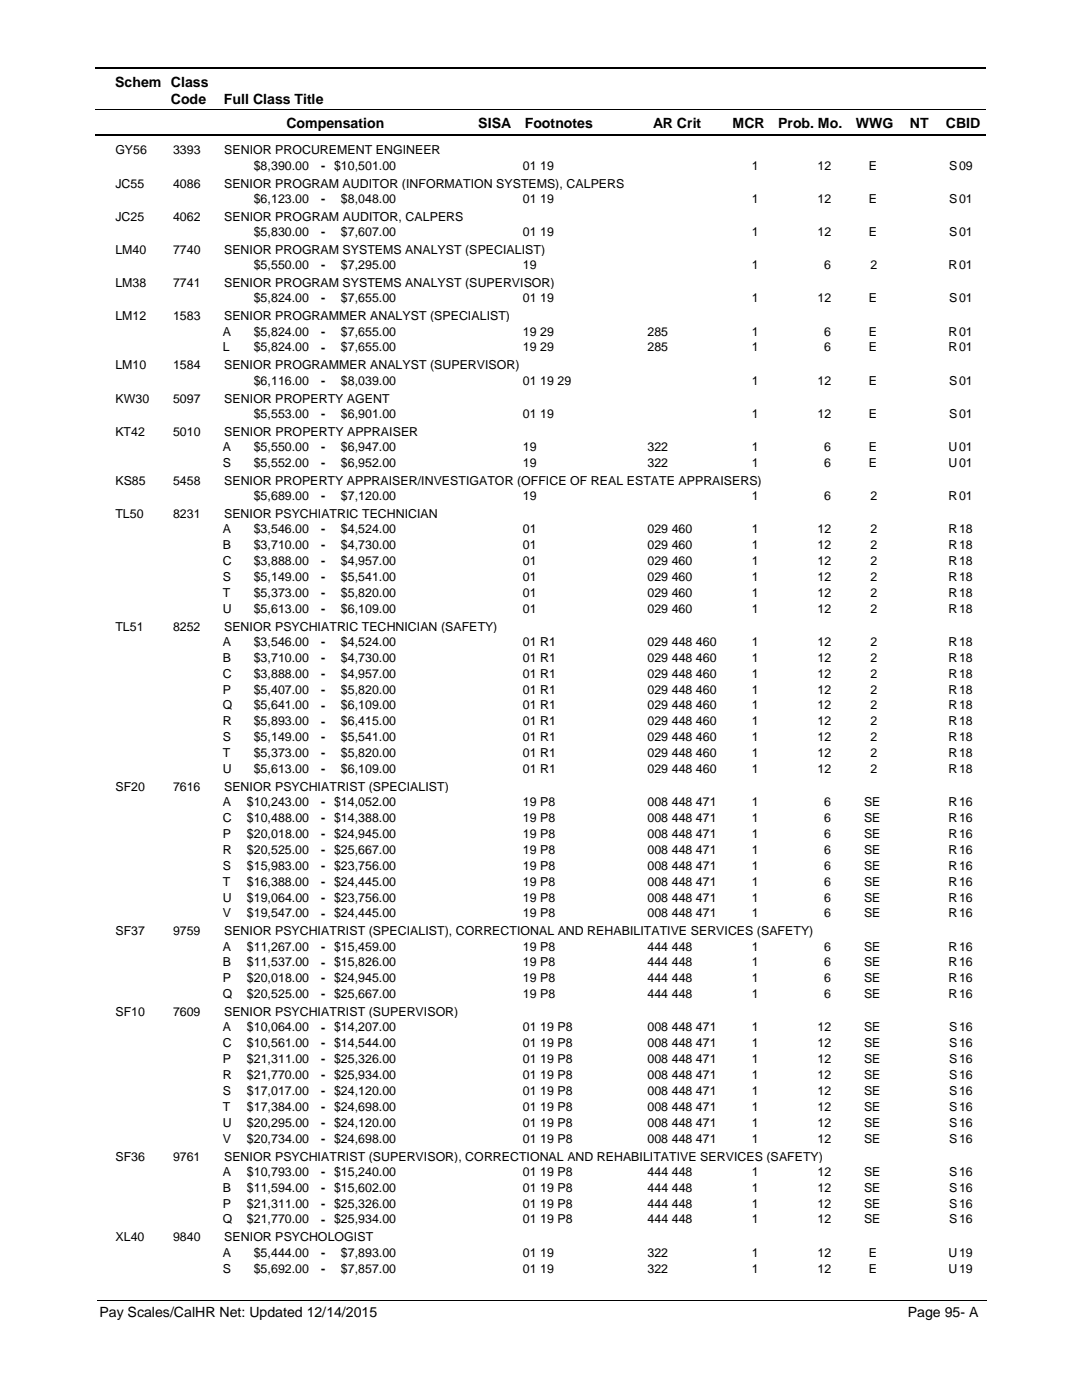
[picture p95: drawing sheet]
<svg xmlns="http://www.w3.org/2000/svg" width="216mm" height="279mm" viewBox="0 0 216 279" stroke-linecap="round" stroke-linejoin="round" font-family="sans-serif">
<defs><g id="words">
<g font-size="2.8">
<text x="23" y="17.3">Schem Class</text>
<text x="34.1" y="20.7">Code</text>
<text x="44.7" y="20.7">Full Class Title</text>
<text x="57.2" y="25.6">Compensation</text>
<text x="95.4" y="25.6">SISA</text>
<text x="104.7" y="25.6">Footnotes</text>
<text x="130.3" y="25.6">AR Crit</text>
<text x="146.2" y="25.6">MCR</text>
<text x="155.3" y="25.6">Prob. Mo.</text>
<text x="170.8" y="25.6">WWG</text>
<text x="181.5" y="25.6">NT</text>
<text x="188.7" y="25.6">CBID</text>
<text x="19.9" y="262.9">Pay Scales/CalHR Net: Updated 12/14/2015</text>
<text x="181.1" y="262.9">Page 95- A</text>
</g>
<g font-size="2.5">
<text x="23" y="30.8">GY56</text>
<text x="34.5" y="30.8">3393</text>
<text x="44.7" y="30.8">SENIOR PROCUREMENT ENGINEER</text>
<text x="50.6" y="33.9">$8,390.00</text>
<text x="64.1" y="33.9">- $10,501.00</text>
<text x="104.3" y="33.9">01 19</text>
<text x="150" y="33.9">1</text>
<text x="163.1" y="33.9">12</text>
<text x="173.4" y="33.9">E</text>
<text x="189.4" y="33.9">S</text>
<text x="191.4" y="33.9">09</text>
<text x="23" y="37.4">JC55</text>
<text x="34.5" y="37.4">4086</text>
<text x="44.7" y="37.4">SENIOR PROGRAM AUDITOR (INFORMATION SYSTEMS), CALPERS</text>
<text x="50.6" y="40.5">$6,123.00</text>
<text x="64.1" y="40.5">-</text>
<text x="68" y="40.5">$8,048.00</text>
<text x="104.3" y="40.5">01 19</text>
<text x="150" y="40.5">1</text>
<text x="163.1" y="40.5">12</text>
<text x="173.4" y="40.5">E</text>
<text x="189.4" y="40.5">S</text>
<text x="191.4" y="40.5">01</text>
<text x="23" y="44">JC25</text>
<text x="34.5" y="44">4062</text>
<text x="44.7" y="44">SENIOR PROGRAM AUDITOR, CALPERS</text>
<text x="50.6" y="47.1">$5,830.00</text>
<text x="64.1" y="47.1">-</text>
<text x="68" y="47.1">$7,607.00</text>
<text x="104.3" y="47.1">01 19</text>
<text x="150" y="47.1">1</text>
<text x="163.1" y="47.1">12</text>
<text x="173.4" y="47.1">E</text>
<text x="189.4" y="47.1">S</text>
<text x="191.4" y="47.1">01</text>
<text x="23" y="50.7">LM40</text>
<text x="34.5" y="50.7">7740</text>
<text x="44.7" y="50.7">SENIOR PROGRAM SYSTEMS ANALYST (SPECIALIST)</text>
<text x="50.6" y="53.7">$5,550.00</text>
<text x="64.1" y="53.8">-</text>
<text x="68" y="53.7">$7,295.00</text>
<text x="104.3" y="53.7">19</text>
<text x="150" y="53.7">1</text>
<text x="164.5" y="53.7">6</text>
<text x="173.7" y="53.7">2</text>
<text x="189.3" y="53.7">R</text>
<text x="191.4" y="53.7">01</text>
<text x="23" y="57.3">LM38</text>
<text x="34.5" y="57.3">7741</text>
<text x="44.7" y="57.3">SENIOR PROGRAM SYSTEMS ANALYST (SUPERVISOR)</text>
<text x="23" y="63.9">LM12</text>
<text x="34.5" y="63.9">1583</text>
<text x="44.7" y="63.9">SENIOR PROGRAMMER ANALYST (SPECIALIST)</text>
<text x="50.6" y="60.3">$5,824.00</text>
<text x="64.1" y="60.4">-</text>
<text x="68" y="60.3">$7,655.00</text>
<text x="104.3" y="60.3">01 19</text>
<text x="150" y="60.3">1</text>
<text x="163.1" y="60.3">12</text>
<text x="173.4" y="60.3">E</text>
<text x="189.4" y="60.3">S</text>
<text x="191.4" y="60.3">01</text>
<text x="44.5" y="70.1">L</text>
<text x="44.5" y="67">A</text>
<text x="50.6" y="67">$5,824.00</text>
<text x="50.6" y="70.1">$5,824.00</text>
<text x="64.1" y="67">-</text>
<text x="64.1" y="70.2">-</text>
<text x="68" y="67">$7,655.00</text>
<text x="68" y="70.1">$7,655.00</text>
<text x="104.3" y="67">19 29</text>
<text x="104.3" y="70.1">19 29</text>
<text x="129.2" y="67">285</text>
<text x="129.2" y="70.1">285</text>
<text x="150" y="67">1</text>
<text x="150" y="70.1">1</text>
<text x="164.5" y="67">6</text>
<text x="164.5" y="70.1">6</text>
<text x="173.4" y="67">E</text>
<text x="173.4" y="70.1">E</text>
<text x="189.3" y="67">R</text>
<text x="189.3" y="70.1">R</text>
<text x="191.4" y="67">01</text>
<text x="191.4" y="70.1">01</text>
<text x="23" y="73.7">LM10</text>
<text x="34.5" y="73.7">1584</text>
<text x="44.7" y="73.7">SENIOR PROGRAMMER ANALYST (SUPERVISOR)</text>
<text x="50.6" y="76.8">$6,116.00</text>
<text x="64.1" y="76.8">-</text>
<text x="68" y="76.8">$8,039.00</text>
<text x="104.3" y="76.8">01 19 29</text>
<text x="150" y="76.8">1</text>
<text x="163.1" y="76.8">12</text>
<text x="173.4" y="76.8">E</text>
<text x="189.4" y="76.8">S</text>
<text x="191.4" y="76.8">01</text>
<text x="23" y="80.3">KW30</text>
<text x="34.5" y="80.3">5097</text>
<text x="44.7" y="80.3">SENIOR PROPERTY AGENT</text>
<text x="50.6" y="83.4">$5,553.00</text>
<text x="64.1" y="83.4">-</text>
<text x="68" y="83.4">$6,901.00</text>
<text x="104.3" y="83.4">01 19</text>
<text x="150" y="83.4">1</text>
<text x="163.1" y="83.4">12</text>
<text x="173.4" y="83.4">E</text>
<text x="189.4" y="83.4">S</text>
<text x="191.4" y="83.4">01</text>
<text x="23" y="87">KT42</text>
<text x="34.5" y="87">5010</text>
<text x="44.7" y="87">SENIOR PROPERTY APPRAISER</text>
<text x="44.5" y="90">A</text>
<text x="44.5" y="93.2">S</text>
<text x="50.6" y="90">$5,550.00</text>
<text x="50.6" y="93.2">$5,552.00</text>
<text x="64.1" y="90">-</text>
<text x="64.1" y="93.2">-</text>
<text x="68" y="90">$6,947.00</text>
<text x="68" y="93.2">$6,952.00</text>
<text x="104.3" y="90">19</text>
<text x="104.3" y="93.2">19</text>
<text x="129.2" y="90">322</text>
<text x="129.2" y="93.2">322</text>
<text x="150" y="90">1</text>
<text x="150" y="93.2">1</text>
<text x="164.5" y="90">6</text>
<text x="164.5" y="93.2">6</text>
<text x="173.4" y="90">E</text>
<text x="173.4" y="93.2">E</text>
<text x="189.3" y="90">U</text>
<text x="189.3" y="93.2">U</text>
<text x="191.4" y="90">01</text>
<text x="191.4" y="93.2">01</text>
<text x="23" y="96.8">KS85</text>
<text x="34.5" y="96.8">5458</text>
<text x="44.7" y="96.8">SENIOR PROPERTY APPRAISER/INVESTIGATOR (OFFICE OF REAL ESTATE APPRAISERS)</text>
<text x="50.6" y="99.8">$5,689.00</text>
<text x="64.1" y="99.8">-</text>
<text x="68" y="99.8">$7,120.00</text>
<text x="104.3" y="99.8">19</text>
<text x="150" y="99.8">1</text>
<text x="164.5" y="99.8">6</text>
<text x="173.7" y="99.8">2</text>
<text x="189.3" y="99.8">R</text>
<text x="191.4" y="99.8">01</text>
<text x="23" y="103.4">TL50</text>
<text x="34.5" y="103.4">8231</text>
<text x="44.5" y="106.4">A</text>
<text x="44.7" y="103.4">SENIOR PSYCHIATRIC TECHNICIAN</text>
<text x="50.6" y="106.4">$3,546.00</text>
<text x="64.1" y="106.4">-</text>
<text x="68" y="106.4">$4,524.00</text>
<text x="104.3" y="106.4">01</text>
<text x="129.2" y="106.4">029 460</text>
<text x="150" y="106.4">1</text>
<text x="163.1" y="106.4">12</text>
<text x="173.7" y="106.4">2</text>
<text x="189.3" y="106.4">R</text>
<text x="191.4" y="106.4">18</text>
<text x="44.5" y="109.6">B</text>
<text x="44.5" y="112.8">C</text>
<text x="50.6" y="109.6">$3,710.00</text>
<text x="50.6" y="112.8">$3,888.00</text>
<text x="64.1" y="109.6">-</text>
<text x="64.1" y="112.8">-</text>
<text x="68" y="109.6">$4,730.00</text>
<text x="68" y="112.8">$4,957.00</text>
<text x="104.3" y="109.6">01</text>
<text x="104.3" y="112.8">01</text>
<text x="129.2" y="109.6">029 460</text>
<text x="129.2" y="112.8">029 460</text>
<text x="150" y="112.8">1</text>
<text x="150" y="109.6">1</text>
<text x="163.1" y="109.6">12</text>
<text x="163.1" y="112.8">12</text>
<text x="173.7" y="109.6">2</text>
<text x="173.7" y="112.8">2</text>
<text x="189.3" y="112.8">R</text>
<text x="189.3" y="109.6">R</text>
<text x="191.4" y="109.6">18</text>
<text x="191.4" y="112.8">18</text>
<text x="44.5" y="115.9">S</text>
<text x="44.5" y="119.1">T</text>
<text x="50.6" y="115.9">$5,149.00</text>
<text x="50.6" y="119.1">$5,373.00</text>
<text x="64.1" y="116">-</text>
<text x="64.1" y="119.1">-</text>
<text x="68" y="119.1">$5,820.00</text>
<text x="68" y="115.9">$5,541.00</text>
<text x="104.3" y="119.1">01</text>
<text x="104.3" y="115.9">01</text>
<text x="129.2" y="119.1">029 460</text>
<text x="129.2" y="115.9">029 460</text>
<text x="150" y="115.9">1</text>
<text x="150" y="119.1">1</text>
<text x="163.1" y="115.9">12</text>
<text x="163.1" y="119.1">12</text>
<text x="173.7" y="119.1">2</text>
<text x="173.7" y="115.9">2</text>
<text x="189.3" y="115.9">R</text>
<text x="189.3" y="119.1">R</text>
<text x="191.4" y="115.9">18</text>
<text x="191.4" y="119.1">18</text>
<text x="23" y="125.9">TL51</text>
<text x="34.5" y="125.9">8252</text>
<text x="44.5" y="122.3">U</text>
<text x="44.7" y="125.9">SENIOR PSYCHIATRIC TECHNICIAN (SAFETY)</text>
<text x="50.6" y="122.3">$5,613.00</text>
<text x="64.1" y="122.3">-</text>
<text x="68" y="122.3">$6,109.00</text>
<text x="104.3" y="122.3">01</text>
<text x="129.2" y="122.3">029 460</text>
<text x="150" y="122.3">1</text>
<text x="163.1" y="122.3">12</text>
<text x="173.7" y="122.3">2</text>
<text x="189.3" y="122.3">R</text>
<text x="191.4" y="122.3">18</text>
<text x="44.5" y="128.9">A</text>
<text x="50.6" y="128.9">$3,546.00</text>
<text x="64.1" y="128.9">-</text>
<text x="68" y="128.9">$4,524.00</text>
<text x="104.3" y="128.9">01 R1</text>
<text x="129.2" y="128.9">029 448 460</text>
<text x="150" y="128.9">1</text>
<text x="163.1" y="128.9">12</text>
<text x="173.7" y="128.9">2</text>
<text x="189.3" y="128.9">R</text>
<text x="191.4" y="128.9">18</text>
<text x="44.5" y="132.1">B</text>
<text x="44.5" y="135.3">C</text>
<text x="50.6" y="132.1">$3,710.00</text>
<text x="50.6" y="135.3">$3,888.00</text>
<text x="64.1" y="132.1">-</text>
<text x="64.1" y="135.3">-</text>
<text x="68" y="135.3">$4,957.00</text>
<text x="68" y="132.1">$4,730.00</text>
<text x="104.3" y="135.3">01 R1</text>
<text x="104.3" y="132.1">01 R1</text>
<text x="129.2" y="135.3">029 448 460</text>
<text x="129.2" y="132.1">029 448 460</text>
<text x="150" y="132.1">1</text>
<text x="150" y="135.3">1</text>
<text x="163.1" y="132.1">12</text>
<text x="163.1" y="135.3">12</text>
<text x="173.7" y="135.3">2</text>
<text x="173.7" y="132.1">2</text>
<text x="189.3" y="132.1">R</text>
<text x="189.3" y="135.3">R</text>
<text x="191.4" y="132.1">18</text>
<text x="191.4" y="135.3">18</text>
<text x="44.5" y="138.4">P</text>
<text x="44.5" y="141.6">Q</text>
<text x="50.6" y="138.4">$5,407.00</text>
<text x="50.6" y="141.6">$5,641.00</text>
<text x="64.1" y="138.5">-</text>
<text x="64.1" y="141.6">-</text>
<text x="68" y="138.4">$5,820.00</text>
<text x="68" y="141.6">$6,109.00</text>
<text x="104.3" y="138.4">01 R1</text>
<text x="104.3" y="141.6">01 R1</text>
<text x="129.2" y="138.4">029 448 460</text>
<text x="129.2" y="141.6">029 448 460</text>
<text x="150" y="141.6">1</text>
<text x="150" y="138.4">1</text>
<text x="163.1" y="138.4">12</text>
<text x="163.1" y="141.6">12</text>
<text x="173.7" y="138.4">2</text>
<text x="173.7" y="141.6">2</text>
<text x="189.3" y="141.6">R</text>
<text x="189.3" y="138.4">R</text>
<text x="191.4" y="138.4">18</text>
<text x="191.4" y="141.6">18</text>
<text x="44.5" y="144.8">R</text>
<text x="44.5" y="147.9">S</text>
<text x="50.6" y="144.8">$5,893.00</text>
<text x="50.6" y="147.9">$5,149.00</text>
<text x="64.1" y="144.8">-</text>
<text x="64.1" y="148">-</text>
<text x="68" y="144.8">$6,415.00</text>
<text x="68" y="147.9">$5,541.00</text>
<text x="104.3" y="144.8">01 R1</text>
<text x="104.3" y="147.9">01 R1</text>
<text x="129.2" y="144.8">029 448 460</text>
<text x="129.2" y="147.9">029 448 460</text>
<text x="150" y="144.8">1</text>
<text x="150" y="147.9">1</text>
<text x="163.1" y="144.8">12</text>
<text x="163.1" y="147.9">12</text>
<text x="173.7" y="144.8">2</text>
<text x="173.7" y="147.9">2</text>
<text x="189.3" y="144.8">R</text>
<text x="189.3" y="147.9">R</text>
<text x="191.4" y="144.8">18</text>
<text x="191.4" y="147.9">18</text>
<text x="44.5" y="151.1">T</text>
<text x="44.5" y="154.3">U</text>
<text x="50.6" y="151.1">$5,373.00</text>
<text x="50.6" y="154.3">$5,613.00</text>
<text x="64.1" y="151.1">-</text>
<text x="64.1" y="154.3">-</text>
<text x="68" y="151.1">$5,820.00</text>
<text x="68" y="154.3">$6,109.00</text>
<text x="104.3" y="151.1">01 R1</text>
<text x="104.3" y="154.3">01 R1</text>
<text x="129.2" y="151.1">029 448 460</text>
<text x="129.2" y="154.3">029 448 460</text>
<text x="150" y="151.1">1</text>
<text x="150" y="154.3">1</text>
<text x="163.1" y="151.1">12</text>
<text x="163.1" y="154.3">12</text>
<text x="173.7" y="151.1">2</text>
<text x="173.7" y="154.3">2</text>
<text x="189.3" y="151.1">R</text>
<text x="189.3" y="154.3">R</text>
<text x="191.4" y="151.1">18</text>
<text x="191.4" y="154.3">18</text>
<text x="23" y="157.8">SF20</text>
<text x="34.5" y="157.8">7616</text>
<text x="44.5" y="160.9">A</text>
<text x="44.7" y="157.8">SENIOR PSYCHIATRIST (SPECIALIST)</text>
<text x="49.3" y="160.9">$10,243.00</text>
<text x="64.1" y="160.9">- $14,052.00</text>
<text x="104.3" y="160.9">19 P8</text>
<text x="129.2" y="160.9">008 448 471</text>
<text x="150" y="160.9">1</text>
<text x="164.5" y="160.9">6</text>
<text x="172.4" y="160.9">SE</text>
<text x="189.3" y="160.9">R</text>
<text x="191.4" y="160.9">16</text>
<text x="44.5" y="164.1">C</text>
<text x="44.5" y="167.2">P</text>
<text x="49.3" y="164.1">$10,488.00</text>
<text x="49.3" y="167.2">$20,018.00</text>
<text x="64.1" y="164.1">- $14,388.00</text>
<text x="64.1" y="167.3">- $24,945.00</text>
<text x="104.3" y="164.1">19 P8</text>
<text x="104.3" y="167.2">19 P8</text>
<text x="129.2" y="164.1">008 448 471</text>
<text x="129.2" y="167.2">008 448 471</text>
<text x="150" y="164.1">1</text>
<text x="150" y="167.2">1</text>
<text x="164.5" y="164.1">6</text>
<text x="164.5" y="167.2">6</text>
<text x="172.4" y="164.1">SE</text>
<text x="172.4" y="167.2">SE</text>
<text x="189.3" y="164.1">R</text>
<text x="189.3" y="167.2">R</text>
<text x="191.4" y="164.1">16</text>
<text x="191.4" y="167.2">16</text>
<text x="44.5" y="170.4">R</text>
<text x="44.5" y="173.6">S</text>
<text x="49.3" y="170.4">$20,525.00</text>
<text x="49.3" y="173.6">$15,983.00</text>
<text x="64.1" y="170.4">- $25,667.00</text>
<text x="64.1" y="173.6">- $23,756.00</text>
<text x="104.3" y="170.4">19 P8</text>
<text x="104.3" y="173.6">19 P8</text>
<text x="129.2" y="170.4">008 448 471</text>
<text x="129.2" y="173.6">008 448 471</text>
<text x="150" y="170.4">1</text>
<text x="150" y="173.6">1</text>
<text x="164.5" y="170.4">6</text>
<text x="164.5" y="173.6">6</text>
<text x="172.4" y="170.4">SE</text>
<text x="172.4" y="173.6">SE</text>
<text x="189.3" y="170.4">R</text>
<text x="189.3" y="173.6">R</text>
<text x="191.4" y="170.4">16</text>
<text x="191.4" y="173.6">16</text>
<text x="44.5" y="176.7">T</text>
<text x="44.5" y="179.9">U</text>
<text x="49.3" y="176.7">$16,388.00</text>
<text x="49.3" y="179.9">$19,064.00</text>
<text x="64.1" y="176.8">- $24,445.00</text>
<text x="64.1" y="179.9">- $23,756.00</text>
<text x="104.3" y="176.7">19 P8</text>
<text x="104.3" y="179.9">19 P8</text>
<text x="129.2" y="176.7">008 448 471</text>
<text x="129.2" y="179.9">008 448 471</text>
<text x="150" y="176.7">1</text>
<text x="150" y="179.9">1</text>
<text x="164.5" y="176.7">6</text>
<text x="164.5" y="179.9">6</text>
<text x="172.4" y="176.7">SE</text>
<text x="172.4" y="179.9">SE</text>
<text x="189.3" y="176.7">R</text>
<text x="189.3" y="179.9">R</text>
<text x="191.4" y="176.7">16</text>
<text x="191.4" y="179.9">16</text>
<text x="44.5" y="183.1">V</text>
<text x="49.3" y="183.1">$19,547.00</text>
<text x="64.1" y="183.1">- $24,445.00</text>
<text x="104.3" y="183.1">19 P8</text>
<text x="129.2" y="183.1">008 448 471</text>
<text x="150" y="183.1">1</text>
<text x="164.5" y="183.1">6</text>
<text x="172.4" y="183.1">SE</text>
<text x="189.3" y="183.1">R</text>
<text x="191.4" y="183.1">16</text>
<text x="23" y="186.7">SF37</text>
<text x="34.5" y="186.7">9759</text>
<text x="44.5" y="189.7">A</text>
<text x="44.7" y="186.7">SENIOR PSYCHIATRIST (SPECIALIST), CORRECTIONAL AND REHABILITATIVE SERVICES (SAFETY)</text>
<text x="49.3" y="189.7">$11,267.00</text>
<text x="64.1" y="189.7">- $15,459.00</text>
<text x="104.3" y="189.7">19 P8</text>
<text x="129.2" y="189.7">444 448</text>
<text x="150" y="189.7">1</text>
<text x="164.5" y="189.7">6</text>
<text x="172.4" y="189.7">SE</text>
<text x="189.3" y="189.7">R</text>
<text x="191.4" y="189.7">16</text>
<text x="44.5" y="192.9">B</text>
<text x="44.5" y="196">P</text>
<text x="49.3" y="192.9">$11,537.00</text>
<text x="49.3" y="196">$20,018.00</text>
<text x="64.1" y="192.9">- $15,826.00</text>
<text x="64.1" y="196.1">- $24,945.00</text>
<text x="104.3" y="192.9">19 P8</text>
<text x="104.3" y="196">19 P8</text>
<text x="129.2" y="192.9">444 448</text>
<text x="129.2" y="196">444 448</text>
<text x="150" y="192.9">1</text>
<text x="150" y="196">1</text>
<text x="164.5" y="192.9">6</text>
<text x="164.5" y="196">6</text>
<text x="172.4" y="192.9">SE</text>
<text x="172.4" y="196">SE</text>
<text x="189.3" y="192.9">R</text>
<text x="189.3" y="196">R</text>
<text x="191.4" y="192.9">16</text>
<text x="191.4" y="196">16</text>
<text x="23" y="202.8">SF10</text>
<text x="34.5" y="202.8">7609</text>
<text x="44.5" y="199.2">Q</text>
<text x="44.7" y="202.8">SENIOR PSYCHIATRIST (SUPERVISOR)</text>
<text x="49.3" y="199.2">$20,525.00</text>
<text x="64.1" y="199.2">- $25,667.00</text>
<text x="104.3" y="199.2">19 P8</text>
<text x="129.2" y="199.2">444 448</text>
<text x="150" y="199.2">1</text>
<text x="164.5" y="199.2">6</text>
<text x="172.4" y="199.2">SE</text>
<text x="189.3" y="199.2">R</text>
<text x="191.4" y="199.2">16</text>
<text x="44.5" y="209">C</text>
<text x="44.5" y="205.8">A</text>
<text x="49.3" y="205.8">$10,064.00</text>
<text x="49.3" y="209">$10,561.00</text>
<text x="64.1" y="205.9">- $14,207.00</text>
<text x="64.1" y="209">- $14,544.00</text>
<text x="104.3" y="205.8">01 19 P8</text>
<text x="104.3" y="209">01 19 P8</text>
<text x="129.2" y="205.8">008 448 471</text>
<text x="129.2" y="209">008 448 471</text>
<text x="150" y="205.8">1</text>
<text x="150" y="209">1</text>
<text x="163.1" y="205.8">12</text>
<text x="163.1" y="209">12</text>
<text x="172.4" y="205.8">SE</text>
<text x="172.4" y="209">SE</text>
<text x="189.4" y="205.8">S</text>
<text x="189.4" y="209">S</text>
<text x="191.4" y="205.8">16</text>
<text x="191.4" y="209">16</text>
<text x="44.5" y="212.2">P</text>
<text x="44.5" y="215.3">R</text>
<text x="49.3" y="212.2">$21,311.00</text>
<text x="49.3" y="215.3">$21,770.00</text>
<text x="64.1" y="212.2">- $25,326.00</text>
<text x="64.1" y="215.4">- $25,934.00</text>
<text x="104.3" y="215.3">01 19 P8</text>
<text x="104.3" y="212.2">01 19 P8</text>
<text x="129.2" y="215.3">008 448 471</text>
<text x="129.2" y="212.2">008 448 471</text>
<text x="150" y="215.3">1</text>
<text x="150" y="212.2">1</text>
<text x="163.1" y="212.2">12</text>
<text x="163.1" y="215.3">12</text>
<text x="172.4" y="215.3">SE</text>
<text x="172.4" y="212.2">SE</text>
<text x="189.4" y="215.3">S</text>
<text x="189.4" y="212.2">S</text>
<text x="191.4" y="212.2">16</text>
<text x="191.4" y="215.3">16</text>
<text x="44.5" y="218.5">S</text>
<text x="44.5" y="221.7">T</text>
<text x="49.3" y="218.5">$17,017.00</text>
<text x="49.3" y="221.7">$17,384.00</text>
<text x="64.1" y="218.6">- $24,120.00</text>
<text x="64.1" y="221.7">- $24,698.00</text>
<text x="104.3" y="218.5">01 19 P8</text>
<text x="104.3" y="221.7">01 19 P8</text>
<text x="129.2" y="218.5">008 448 471</text>
<text x="129.2" y="221.7">008 448 471</text>
<text x="150" y="218.5">1</text>
<text x="150" y="221.7">1</text>
<text x="163.1" y="218.5">12</text>
<text x="163.1" y="221.7">12</text>
<text x="172.4" y="218.5">SE</text>
<text x="172.4" y="221.7">SE</text>
<text x="189.4" y="218.5">S</text>
<text x="189.4" y="221.7">S</text>
<text x="191.4" y="218.5">16</text>
<text x="191.4" y="221.7">16</text>
<text x="44.5" y="224.9">U</text>
<text x="49.3" y="224.9">$20,295.00</text>
<text x="64.1" y="224.9">- $24,120.00</text>
<text x="104.3" y="224.9">01 19 P8</text>
<text x="129.2" y="224.9">008 448 471</text>
<text x="150" y="224.9">1</text>
<text x="163.1" y="224.9">12</text>
<text x="172.4" y="224.9">SE</text>
<text x="189.4" y="224.9">S</text>
<text x="191.4" y="224.9">16</text>
<text x="23" y="231.6">SF36</text>
<text x="34.5" y="231.6">9761</text>
<text x="44.5" y="228">V</text>
<text x="44.7" y="231.6">SENIOR PSYCHIATRIST (SUPERVISOR), CORRECTIONAL AND REHABILITATIVE SERVICES (SAFETY)</text>
<text x="49.3" y="228">$20,734.00</text>
<text x="64.1" y="228.1">- $24,698.00</text>
<text x="104.3" y="228">01 19 P8</text>
<text x="129.2" y="228">008 448 471</text>
<text x="150" y="228">1</text>
<text x="163.1" y="228">12</text>
<text x="172.4" y="228">SE</text>
<text x="189.4" y="228">S</text>
<text x="191.4" y="228">16</text>
<text x="44.5" y="237.8">B</text>
<text x="44.5" y="234.7">A</text>
<text x="49.3" y="234.7">$10,793.00</text>
<text x="49.3" y="237.8">$11,594.00</text>
<text x="64.1" y="234.7">- $15,240.00</text>
<text x="64.1" y="237.8">- $15,602.00</text>
<text x="104.3" y="234.7">01 19 P8</text>
<text x="104.3" y="237.8">01 19 P8</text>
<text x="129.2" y="234.7">444 448</text>
<text x="129.2" y="237.8">444 448</text>
<text x="150" y="234.7">1</text>
<text x="150" y="237.8">1</text>
<text x="163.1" y="234.7">12</text>
<text x="163.1" y="237.8">12</text>
<text x="172.4" y="234.7">SE</text>
<text x="172.4" y="237.8">SE</text>
<text x="189.4" y="234.7">S</text>
<text x="189.4" y="237.8">S</text>
<text x="191.4" y="234.7">16</text>
<text x="191.4" y="237.8">16</text>
<text x="44.5" y="241">P</text>
<text x="44.5" y="244.2">Q</text>
<text x="49.3" y="241">$21,311.00</text>
<text x="49.3" y="244.2">$21,770.00</text>
<text x="64.1" y="241">- $25,326.00</text>
<text x="64.1" y="244.2">- $25,934.00</text>
<text x="104.3" y="244.2">01 19 P8</text>
<text x="104.3" y="241">01 19 P8</text>
<text x="129.2" y="244.2">444 448</text>
<text x="129.2" y="241">444 448</text>
<text x="150" y="244.2">1</text>
<text x="150" y="241">1</text>
<text x="163.1" y="241">12</text>
<text x="163.1" y="244.2">12</text>
<text x="172.4" y="244.2">SE</text>
<text x="172.4" y="241">SE</text>
<text x="189.4" y="244.2">S</text>
<text x="189.4" y="241">S</text>
<text x="191.4" y="241">16</text>
<text x="191.4" y="244.2">16</text>
<text x="23" y="247.7">XL40</text>
<text x="34.5" y="247.7">9840</text>
<text x="44.5" y="250.8">A</text>
<text x="44.7" y="247.7">SENIOR PSYCHOLOGIST</text>
<text x="50.6" y="250.8">$5,444.00</text>
<text x="64.1" y="250.8">-</text>
<text x="68" y="250.8">$7,893.00</text>
<text x="104.3" y="250.8">01 19</text>
<text x="129.2" y="250.8">322</text>
<text x="150" y="250.8">1</text>
<text x="163.1" y="250.8">12</text>
<text x="173.4" y="250.8">E</text>
<text x="189.3" y="250.8">U</text>
<text x="191.4" y="250.8">19</text>
<text x="44.5" y="254">S</text>
<text x="50.6" y="254">$5,692.00</text>
<text x="64.1" y="254">-</text>
<text x="68" y="254">$7,857.00</text>
<text x="104.3" y="254">01 19</text>
<text x="129.2" y="254">322</text>
<text x="150" y="254">1</text>
<text x="163.1" y="254">12</text>
<text x="173.4" y="254">E</text>
<text x="189.3" y="254">U</text>
<text x="191.4" y="254">19</text>
</g>
</g></defs>
<path d="M19 13.5h177.8M19 27h177.8" fill="none" stroke="#000" stroke-width=".36"/>
<path d="M19 21.8h177.8" fill="none" stroke="#000" stroke-width=".2"/>
<g fill="#fff">
<path d="M46.9 31.2h16.3v3h-16.3z"/>
<path d="M191 31.2h4.2v3h-4.2z"/>
<path d="M46.9 37.8h16.3v3h-16.3z"/>
<path d="M191 37.8h4.2v3h-4.2z"/>
<path d="M46.9 44.5h16.3v3h-16.3z"/>
<path d="M191 44.5h4.2v3h-4.2z"/>
<path d="M46.9 51.1h16.3v3h-16.3z"/>
<path d="M191 51.1h4.2v3h-4.2z"/>
<path d="M46.9 57.7h16.3v3h-16.3z"/>
<path d="M191 57.7h4.2v3h-4.2z"/>
<path d="M46.9 64.3h16.3v3h-16.3z"/>
<path d="M191 64.3h4.2v3h-4.2z"/>
<path d="M46.9 67.5h16.3v3h-16.3z"/>
<path d="M191 67.5h4.2v3h-4.2z"/>
<path d="M46.9 74.1h16.3v3h-16.3z"/>
<path d="M191 74.1h4.2v3h-4.2z"/>
<path d="M46.9 80.8h16.3v2.9h-16.3z"/>
<path d="M191 80.8h4.2v2.9h-4.2z"/>
<path d="M46.9 87.4h16.3v3h-16.3z"/>
<path d="M191 87.4h4.2v3h-4.2z"/>
<path d="M46.9 90.6h16.3v2.9h-16.3z"/>
<path d="M191 90.6h4.2v2.9h-4.2z"/>
<path d="M46.9 97.2h16.3v3h-16.3z"/>
<path d="M191 97.2h4.2v3h-4.2z"/>
<path d="M46.9 103.8h16.3v3h-16.3z"/>
<path d="M191 103.8h4.2v3h-4.2z"/>
<path d="M46.9 107h16.3v2.9h-16.3z"/>
<path d="M191 107h4.2v2.9h-4.2z"/>
<path d="M46.9 110.1h16.3v3h-16.3z"/>
<path d="M191 110.1h4.2v3h-4.2z"/>
<path d="M46.9 113.3h16.3v3h-16.3z"/>
<path d="M191 113.3h4.2v3h-4.2z"/>
<path d="M46.9 116.5h16.3v2.9h-16.3z"/>
<path d="M191 116.5h4.2v2.9h-4.2z"/>
<path d="M46.9 119.7h16.3v2.9h-16.3z"/>
<path d="M191 119.7h4.2v2.9h-4.2z"/>
<path d="M46.9 126.3h16.3v3h-16.3z"/>
<path d="M191 126.3h4.2v3h-4.2z"/>
<path d="M46.9 129.5h16.3v2.9h-16.3z"/>
<path d="M191 129.5h4.2v2.9h-4.2z"/>
<path d="M46.9 132.6h16.3v3h-16.3z"/>
<path d="M191 132.6h4.2v3h-4.2z"/>
<path d="M46.9 135.8h16.3v3h-16.3z"/>
<path d="M191 135.8h4.2v3h-4.2z"/>
<path d="M46.9 139h16.3v2.9h-16.3z"/>
<path d="M191 139h4.2v2.9h-4.2z"/>
<path d="M46.9 142.1h16.3v3h-16.3z"/>
<path d="M191 142.1h4.2v3h-4.2z"/>
<path d="M46.9 145.3h16.3v3h-16.3z"/>
<path d="M191 145.3h4.2v3h-4.2z"/>
<path d="M46.9 148.5h16.3v2.9h-16.3z"/>
<path d="M191 148.5h4.2v2.9h-4.2z"/>
<path d="M46.9 151.6h16.3v3h-16.3z"/>
<path d="M191 151.6h4.2v3h-4.2z"/>
<path d="M46.9 158.3h16.3v2.9h-16.3z"/>
<path d="M191 158.3h4.2v2.9h-4.2z"/>
<path d="M46.9 161.4h16.3v3h-16.3z"/>
<path d="M191 161.4h4.2v3h-4.2z"/>
<path d="M46.9 164.6h16.3v3h-16.3z"/>
<path d="M191 164.6h4.2v3h-4.2z"/>
<path d="M46.9 167.8h16.3v3h-16.3z"/>
<path d="M191 167.8h4.2v3h-4.2z"/>
<path d="M46.9 170.9h16.3v3h-16.3z"/>
<path d="M191 170.9h4.2v3h-4.2z"/>
<path d="M46.9 174.1h16.3v3h-16.3z"/>
<path d="M191 174.1h4.2v3h-4.2z"/>
<path d="M46.9 177.3h16.3v3h-16.3z"/>
<path d="M191 177.3h4.2v3h-4.2z"/>
<path d="M46.9 180.4h16.3v3h-16.3z"/>
<path d="M191 180.4h4.2v3h-4.2z"/>
<path d="M46.9 187.1h16.3v3h-16.3z"/>
<path d="M191 187.1h4.2v3h-4.2z"/>
<path d="M46.9 190.2h16.3v3h-16.3z"/>
<path d="M191 190.2h4.2v3h-4.2z"/>
<path d="M46.9 193.4h16.3v3h-16.3z"/>
<path d="M191 193.4h4.2v3h-4.2z"/>
<path d="M46.9 196.6h16.3v3h-16.3z"/>
<path d="M191 196.6h4.2v3h-4.2z"/>
<path d="M46.9 203.2h16.3v3h-16.3z"/>
<path d="M191 203.2h4.2v3h-4.2z"/>
<path d="M46.9 206.4h16.3v3h-16.3z"/>
<path d="M191 206.4h4.2v3h-4.2z"/>
<path d="M46.9 209.6h16.3v2.9h-16.3z"/>
<path d="M191 209.6h4.2v2.9h-4.2z"/>
<path d="M46.9 212.7h16.3v3h-16.3z"/>
<path d="M191 212.7h4.2v3h-4.2z"/>
<path d="M46.9 215.9h16.3v3h-16.3z"/>
<path d="M191 215.9h4.2v3h-4.2z"/>
<path d="M46.9 219.1h16.3v3h-16.3z"/>
<path d="M191 219.1h4.2v3h-4.2z"/>
<path d="M46.9 222.2h16.3v3h-16.3z"/>
<path d="M191 222.2h4.2v3h-4.2z"/>
<path d="M46.9 225.4h16.3v3h-16.3z"/>
<path d="M191 225.4h4.2v3h-4.2z"/>
<path d="M46.9 232h16.3v3h-16.3z"/>
<path d="M191 232h4.2v3h-4.2z"/>
<path d="M46.9 235.2h16.3v3h-16.3z"/>
<path d="M191 235.2h4.2v3h-4.2z"/>
<path d="M46.9 238.4h16.3v2.9h-16.3z"/>
<path d="M191 238.4h4.2v2.9h-4.2z"/>
<path d="M46.9 241.5h16.3v3h-16.3z"/>
<path d="M191 241.5h4.2v3h-4.2z"/>
<path d="M46.9 248.2h16.3v2.9h-16.3z"/>
<path d="M191 248.2h4.2v2.9h-4.2z"/>
<path d="M46.9 251.3h16.3v3h-16.3z"/>
<path d="M191 251.3h4.2v3h-4.2z"/>
</g>
<path d="M19.4 259.6h177.4" fill="none" stroke="#000" stroke-width=".2"/>
<use href="#words"/>
</svg>
